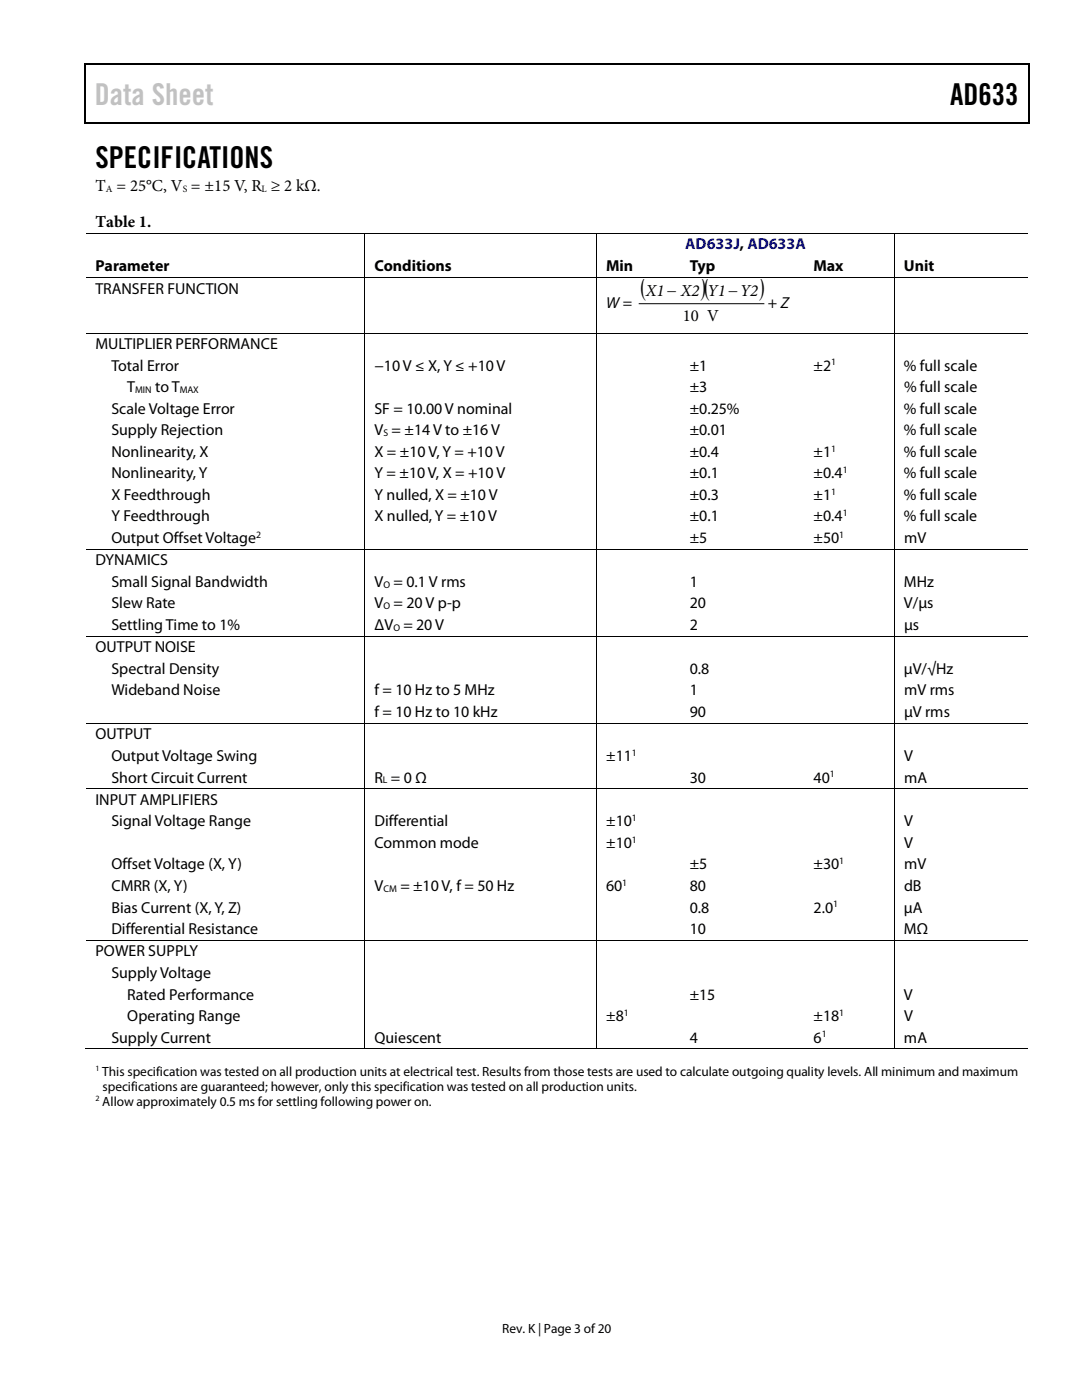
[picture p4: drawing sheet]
<svg xmlns="http://www.w3.org/2000/svg" width="216mm" height="279mm" viewBox="0 0 216 279" stroke-linecap="round" stroke-linejoin="round" font-family="sans-serif">
<defs><g id="words">
<text font-size="6" fill="#c1c1c1" x="18.9" y="20.9">Data Sheet</text>
<g font-size="6">
<text x="189.6" y="20.9">AD633</text>
<text x="19" y="33.6">SPECIFICATIONS</text>
</g>
<g font-size="5.3">
<text x="127.8" y="59">(</text>
<text x="139.8" y="59">)(</text>
<text x="151.5" y="59">)</text>
</g>
<g font-size="3.3">
<text x="19" y="38.1">T = 25°C, V = ±15 V, R ≥ 2 kΩ.</text>
<text x="19" y="45.2">Table 1.</text>
<text x="128.9" y="59">X1− X2 Y1−Y2</text>
<text x="136.2" y="64.1">10 V</text>
</g>
<text font-size="3.2" fill="#00f" x="136.7" y="49.8">AD633J, AD633A</text>
<g font-size="3.2">
<text x="19" y="54.1">Parameter</text>
<text x="19" y="58.6">TRANSFER FUNCTION</text>
<text x="74.7" y="54.1">Conditions</text>
<text x="120.9" y="54.1">Min</text>
<text x="137.6" y="54.1">Typ</text>
<text x="162.3" y="54.1">Max</text>
<text x="180.4" y="54.1">Unit</text>
<text x="120.9" y="61.4">W=</text>
<text x="153.2" y="61.4">+ Z</text>
<text x="19" y="69.7">MULTIPLIER PERFORMANCE</text>
<text x="22.2" y="74">Total Error</text>
<text x="74.7" y="74">−10 V ≤ X, Y ≤ +10 V</text>
<text x="137.6" y="74">±1</text>
<text x="162.3" y="74">±2</text>
<text x="180.4" y="74">% full scale</text>
<text x="22.2" y="82.6">Scale Voltage Error</text>
<text x="25.4" y="78.3">T</text>
<text x="30.9" y="78.3">to T</text>
<text x="74.7" y="82.6">SF = 10.00 V nominal</text>
<text x="137.6" y="78.3">±3</text>
<text x="137.6" y="82.6">±0.25%</text>
<text x="180.4" y="82.6">% full scale</text>
<text x="180.4" y="78.3">% full scale</text>
<text x="22.2" y="86.9">Supply Rejection</text>
<text x="74.7" y="86.9">V = ±14 V to ±16 V</text>
<text x="137.6" y="86.9">±0.01</text>
<text x="180.4" y="86.9">% full scale</text>
<text x="22.2" y="91.2">Nonlinearity, X</text>
<text x="22.2" y="95.5">Nonlinearity, Y</text>
<text x="74.7" y="91.2">X = ±10 V, Y = +10 V</text>
<text x="74.7" y="95.5">Y = ±10 V, X = +10 V</text>
<text x="137.6" y="91.2">±0.4</text>
<text x="137.6" y="95.5">±0.1</text>
<text x="162.3" y="91.2">±1</text>
<text x="162.4" y="95.5">±0.4</text>
<text x="180.4" y="95.5">% full scale</text>
<text x="180.4" y="91.2">% full scale</text>
<text x="22.2" y="99.8">X Feedthrough</text>
<text x="74.7" y="99.8">Y nulled, X = ±10 V</text>
<text x="137.6" y="99.8">±0.3</text>
<text x="162.4" y="99.8">±1</text>
<text x="180.4" y="99.8">% full scale</text>
<text x="22.2" y="104.1">Y Feedthrough</text>
<text x="74.7" y="104.1">X nulled, Y = ±10 V</text>
<text x="137.6" y="104.1">±0.1</text>
<text x="162.4" y="104.1">±0.4</text>
<text x="180.4" y="104.1">% full scale</text>
<text x="19" y="112.8">DYNAMICS</text>
<text x="22.2" y="108.4">Output Offset Voltage</text>
<text x="137.6" y="108.4">±5</text>
<text x="162.3" y="108.4">±50</text>
<text x="180.4" y="108.4">mV</text>
<text x="22.2" y="117.1">Small Signal Bandwidth</text>
<text x="74.7" y="117.1">V = 0.1 V rms</text>
<text x="137.6" y="117.1">1</text>
<text x="180.4" y="117.1">MHz</text>
<text x="22.2" y="121.4">Slew Rate</text>
<text x="22.2" y="125.7">Settling Time to 1%</text>
<text x="74.7" y="125.7">ΔV = 20 V</text>
<text x="74.7" y="121.4">V = 20 V p-p</text>
<text x="137.6" y="121.4">20</text>
<text x="137.6" y="125.7">2</text>
<text x="180.4" y="121.4">V/µs</text>
<text x="180.4" y="125.7">µs</text>
<text x="19" y="130.2">OUTPUT NOISE</text>
<text x="22.2" y="134.5">Spectral Density</text>
<text x="137.6" y="134.5">0.8</text>
<text x="180.4" y="134.5">µV/√Hz</text>
<text x="22.2" y="138.8">Wideband Noise</text>
<text x="74.7" y="143.1">f = 10 Hz to 10 kHz</text>
<text x="74.7" y="138.8">f = 10 Hz to 5 MHz</text>
<text x="137.6" y="143.1">90</text>
<text x="137.6" y="138.8">1</text>
<text x="180.4" y="143.1">µV rms</text>
<text x="180.4" y="138.8">mV rms</text>
<text x="19" y="147.6">OUTPUT</text>
<text x="22.2" y="151.8">Output Voltage Swing</text>
<text x="120.9" y="151.8">±11</text>
<text x="180.4" y="151.8">V</text>
<text x="19" y="160.6">INPUT AMPLIFIERS</text>
<text x="22.2" y="156.2">Short Circuit Current</text>
<text x="74.7" y="156.2">R = 0 Ω</text>
<text x="137.6" y="156.2">30</text>
<text x="162.3" y="156.2">40</text>
<text x="180.4" y="156.2">mA</text>
<text x="22.2" y="164.9">Signal Voltage Range</text>
<text x="74.7" y="164.9">Differential</text>
<text x="120.9" y="164.9">±10</text>
<text x="180.4" y="164.9">V</text>
<text x="22.2" y="173.5">Offset Voltage (X, Y)</text>
<text x="74.7" y="169.2">Common mode</text>
<text x="120.9" y="169.2">±10</text>
<text x="137.6" y="173.5">±5</text>
<text x="162.3" y="173.5">±30</text>
<text x="180.4" y="173.5">mV</text>
<text x="180.4" y="169.2">V</text>
<text x="22.2" y="177.8">CMRR (X, Y)</text>
<text x="74.7" y="177.8">V</text>
<text x="79.9" y="177.8">= ±10 V, f = 50 Hz</text>
<text x="120.9" y="177.8">60</text>
<text x="137.6" y="177.8">80</text>
<text x="180.4" y="177.8">dB</text>
<text x="22.2" y="182.1">Bias Current (X, Y, Z)</text>
<text x="137.6" y="182.1">0.8</text>
<text x="162.3" y="182.1">2.0</text>
<text x="180.4" y="182.1">µA</text>
<text x="19" y="190.9">POWER SUPPLY</text>
<text x="22.2" y="186.4">Differential Resistance</text>
<text x="137.6" y="186.4">10</text>
<text x="180.4" y="186.4">MΩ</text>
<text x="22.2" y="195.2">Supply Voltage</text>
<text x="25.4" y="199.5">Rated Performance</text>
<text x="25.4" y="203.8">Operating Range</text>
<text x="120.9" y="203.8">±8</text>
<text x="137.6" y="199.5">±15</text>
<text x="162.4" y="203.8">±18</text>
<text x="180.4" y="199.5">V</text>
<text x="180.4" y="203.8">V</text>
<text x="22.2" y="208.1">Supply Current</text>
<text x="74.7" y="208.1">Quiescent</text>
<text x="137.6" y="208.1">4</text>
<text x="162.3" y="208.1">6</text>
<text x="180.4" y="208.1">mA</text>
</g>
<g font-size="2.7">
<text x="20.4" y="214.7">This specification was tested on all production units at electrical test. Results from those tests are used to calculate outgoing quality levels. All minimum and maximum</text>
<text x="20.4" y="220.7">Allow approximately 0.5 ms for settling following power on.</text>
<text x="20.4" y="217.7">specifications are guaranteed; however, only this specification was tested on all production units.</text>
<text x="100.2" y="266">Rev. K | Page 3 of20</text>
</g>
<g font-size="1.9">
<text x="21.1" y="38.3">A</text>
<text x="36.4" y="38.3">S</text>
<text x="52.2" y="38.3">L</text>
<text x="165.9" y="72.9">1</text>
<text x="27" y="78.4">MIN</text>
<text x="35.9" y="78.4">MAX</text>
<text x="76.5" y="87">S</text>
<text x="165.9" y="90.1">1</text>
<text x="168.1" y="94.4">1</text>
<text x="165.9" y="98.7">1</text>
<text x="51.1" y="107.3">2</text>
<text x="167.5" y="107.3">1</text>
<text x="168.1" y="103">1</text>
<text x="76.5" y="117.3">O</text>
<text x="76.5" y="121.6">O</text>
<text x="78.5" y="125.9">O</text>
<text x="126.1" y="150.8">1</text>
<text x="165.6" y="155.1">1</text>
<text x="76.4" y="156.3">L</text>
<text x="126.1" y="163.9">1</text>
<text x="126.1" y="168.1">1</text>
<text x="167.5" y="172.5">1</text>
<text x="76.5" y="178">CM</text>
<text x="124.2" y="176.7">1</text>
<text x="166.2" y="181.1">1</text>
<text x="124.5" y="202.7">1</text>
<text x="167.5" y="202.7">1</text>
<text x="164" y="207">1</text>
</g>
<g font-size="1.6">
<text x="19" y="213.8">1</text>
<text x="19" y="219.8">2</text>
</g>
</g></defs>
<g fill="#000">
<path d="M16.9 12.7h.2v1h-.2zM16.9 12.7h.2v.3h-.2zM82.5 12.7h.3v.3h-.3zM205.1 12.7h.3v1h-.3zM205.1 12.7h.3v.3h-.3zM16.9 24.4h.2v.2h-.2zM82.3 24.4h.2v.2h-.2zM205.1 24.4h.3v.2h-.3zM72.7 46.4h.2v.2h-.2zM72.7 55.3h.2v.2h-.2zM119 46.4h.2v.2h-.2zM119 55.3h.2v.2h-.2z"/>
<path d="M135.7 55.3h.2v.2h-.2zM160.4 55.3h.2v.2h-.2zM178.4 46.4h.2v.2h-.2zM178.4 55.3h.2v.2h-.2zM72.7 66.4h.2v.1h-.2zM119 66.4h.2v.1h-.2zM135.7 66.4h.2v.1h-.2zM160.4 66.4h.2v.1h-.2zM178.4 66.4h.2v.1h-.2zM72.7 109.5h.2v.2h-.2zM119 109.5h.2v.2h-.2zM135.7 109.5h.2v.2h-.2z"/>
<path d="M160.4 109.5h.2v.2h-.2zM178.4 109.5h.2v.2h-.2zM72.7 126.9h.2v.1h-.2zM119 126.9h.2v.1h-.2zM135.7 126.9h.2v.1h-.2zM160.4 126.9h.2v.1h-.2zM178.4 126.9h.2v.1h-.2zM72.7 144.2h.2v.2h-.2zM72.7 157.3h.2v.2h-.2zM119 144.2h.2v.2h-.2zM119 157.3h.2v.2h-.2zM135.7 144.2h.2v.2h-.2z"/>
<path d="M135.7 157.3h.2v.2h-.2zM160.4 144.2h.2v.2h-.2zM160.4 157.3h.2v.2h-.2zM178.4 144.2h.2v.2h-.2zM178.4 157.3h.2v.2h-.2zM72.7 187.6h.2v.1h-.2zM119 187.6h.2v.1h-.2zM135.7 187.6h.2v.1h-.2zM160.4 187.6h.2v.1h-.2zM178.4 187.6h.2v.1h-.2zM72.7 209.2h.2v.2h-.2zM119 209.2h.2v.2h-.2z"/>
<path d="M135.5 209.2h.1v.2h-.1zM160.2 209.2h.2v.2h-.2zM178.4 209.2h.2v.2h-.2z"/>
</g>
<path d="M17 13.7v10.7M17.1 12.8h65.4M82.8 12.8h122.3M205.2 13.7v10.7M17.1 24.5h188" fill="none" stroke="#000" stroke-width=".25"/>
<g fill="none" stroke="#000" stroke-width=".2">
<path d="M17.1 46.5h55.6M17.1 55.4h55.6M72.8 46.6v8.7M72.8 55.5v10.9M72.9 46.5h46.1M72.9 55.4h46.1M119.1 46.6v8.7M119.1 55.5v10.9M119.2 46.5h59.2M119.2 55.4h16.5M135.9 55.4h24.5M160.6 55.4h17.8"/>
<path d="M178.5 46.6v8.7M178.5 55.5v10.9M178.6 46.5h26.5M178.6 55.4h26.5M17.1 66.5h55.6M72.8 66.5v43M72.9 66.5h46.1M119.1 66.5v43M119.2 66.5h16.5M127.5 60.6h24.9M135.9 66.5h24.5M160.6 66.5h17.8"/>
<path d="M178.5 66.5v43M178.6 66.5h26.5M17.1 109.6h55.6M72.8 109.7v17.2M72.9 109.6h46.1M119.1 109.7v17.2M119.2 109.6h16.5M135.9 109.6h24.5M160.6 109.6h17.8M178.5 109.7v17.2M178.6 109.6h26.5M17.1 127h55.6"/>
<path d="M72.8 127v17.2M72.9 127h46.1M119.1 127v17.2M119.2 127h16.5M135.9 127h24.5M160.6 127h17.8M178.5 127v17.2M178.6 127h26.5M17.1 144.3h55.6M17.1 157.4h55.6M72.8 144.4v12.9M72.8 157.5v30.1"/>
<path d="M72.9 144.3h46.1M72.9 157.4h46.1M119.1 144.4v12.9M119.1 157.5v30.1M119.2 144.3h16.5M119.2 157.4h16.5M135.9 144.3h24.5M135.9 157.4h24.5M160.6 144.3h17.8M160.6 157.4h17.8M178.5 144.4v12.9M178.5 157.5v30.1"/>
<path d="M178.6 144.3h26.5M178.6 157.4h26.5M17.1 187.7h55.6M72.8 187.7v21.5M72.9 187.7h46.1M119.1 187.7v21.5M119.2 187.7h16.5M135.9 187.7h24.5M160.6 187.7h17.8M178.5 187.7v21.5M178.6 187.7h26.5M16.9 209.3h55.8"/>
<path d="M72.9 209.3h46.1M119.2 209.3h59.2M178.6 209.3h26.5"/>
</g>
<use href="#words"/>
</svg>
